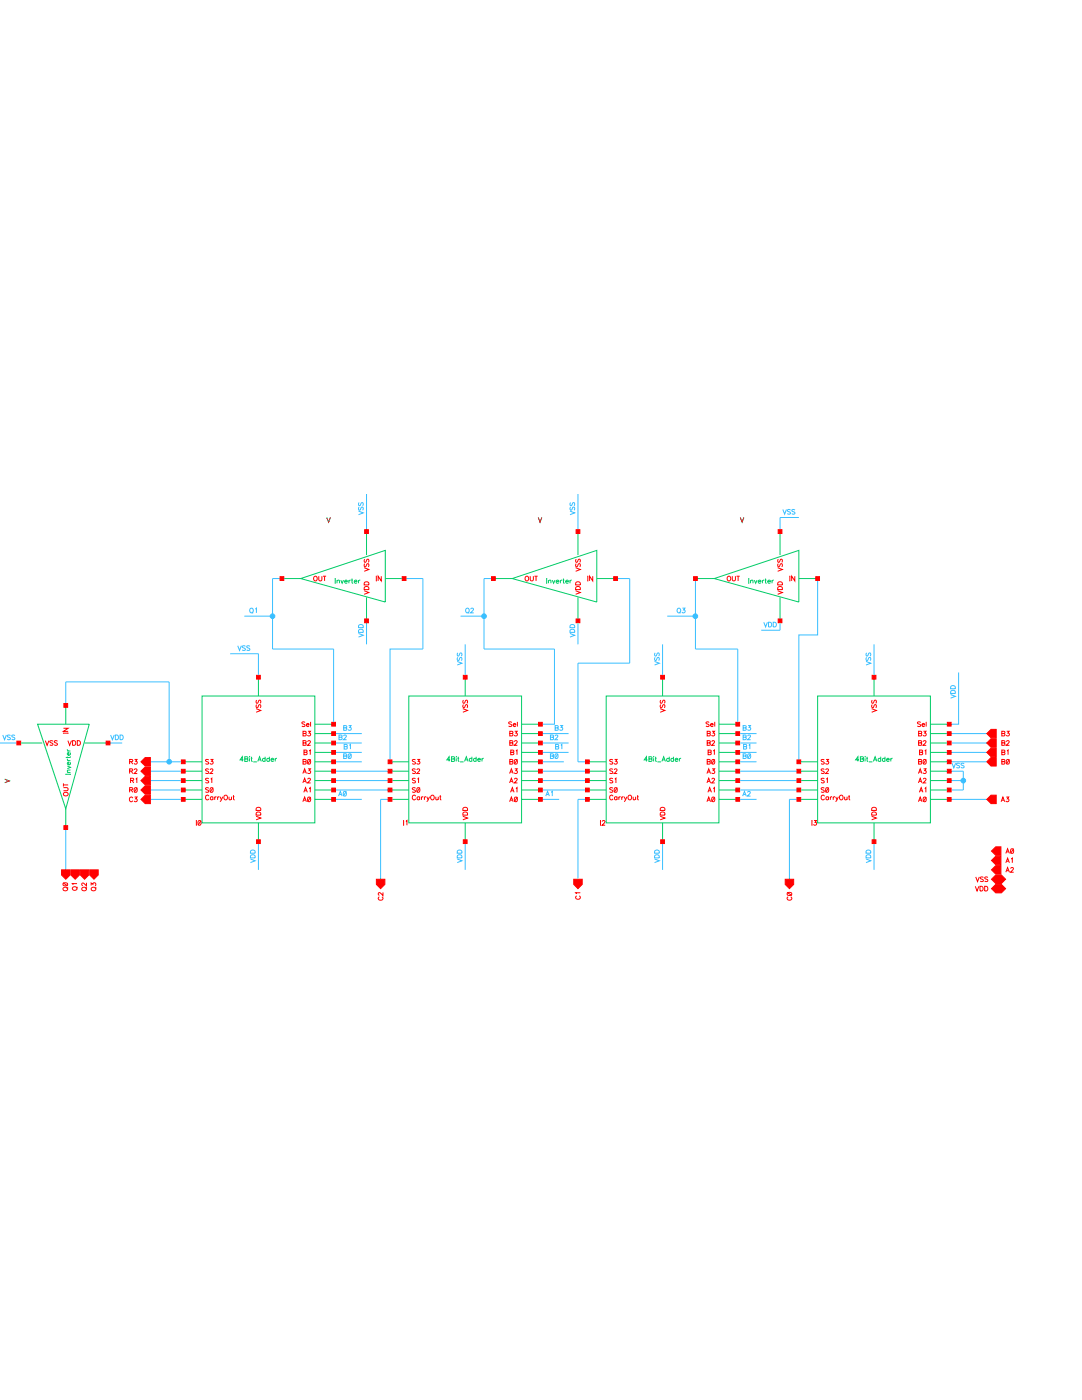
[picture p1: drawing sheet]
<svg xmlns="http://www.w3.org/2000/svg" width="216mm" height="279mm" viewBox="0 0 216 279" stroke-linecap="round" stroke-linejoin="round" font-family="sans-serif">
<g fill="none" stroke="#f00" stroke-width=".2">
<path d="M62.7 115.1l.1-.1a.42 .42 0 0 1 .5 .5 .42 .42 0 0 1-.6 .3zM63.6 115v.7l.3 .2 .3-.1v-.8M64.5 115h.6M64.8 115v.9M72.7 117.9l.9 .4-.9 .3M72.7 113.3l.9 .4-.9 .3M72.7 117.2a.52 .52 0 0 1 .9 .2v.3h-.9zM72.7 116.3a.53 .53 0 0 1 .9 .1v.3h-.9zM72.8 112.5l-.1 .2 .1 .4 .2-.1 .3-.5 .3 .2-.1 .4M72.8 111.6l-.1 .2 .1 .4 .2-.1 .3-.5 .3 .2-.1 .4M75 115h.2M75 115.9h.2"/>
<path d="M75.1 115v.9M76.1 115v.9l-.6-.9v.9M104.9 115a.42 .42 0 0 1 .6 .5 .42 .42 0 0 1-.6 .3l-.1-.5zM105.8 115v.7l.3 .2 .3-.1v-.8M106.6 115h.7M107 115v.9M114.9 117.9l.9 .4-.9 .3M114.9 113.3l.9 .4-.9 .3M114.9 117.2a.52 .52 0 0 1 .9 .2v.3h-.9zM114.9 116.3a.53 .53 0 0 1 .9 .1v.3h-.9zM115 112.5l-.1 .2 .1 .4 .2-.1 .3-.5 .3 .2-.1 .4M115 111.6l-.1 .2 .1 .4 .2-.1 .3-.5 .3 .2-.1 .4"/>
<path d="M117.2 115h.2M117.2 115.9h.2M117.3 115v.9M118.3 115v.9l-.7-.9v.9M145.2 115.1l.1-.1a.42 .42 0 0 1 .5 .5 .42 .42 0 0 1-.6 .3zM146.1 115v.7l.3 .2 .3-.1v-.8M147 115h.6M147.3 115v.9M155.2 117.9l.9 .4-.9 .3M155.2 113.3l.9 .4-.9 .3M155.3 117.1h.7l.1 .6h-.9zM155.3 116.2h.7l.1 .5h-.9z"/>
<path d="M155.3 112.5l-.1 .2 .1 .4 .2-.1 .4-.5 .2 .2-.1 .4M155.3 111.6l-.1 .2 .1 .4 .2-.1 .4-.5 .2 .2-.1 .4M157.5 115h.2M157.5 115.9h.2M157.6 115v.9M158.6 115v.9l-.6-.9v.9M51.2 139.7l-.1 .3 .1 .4 .3-.1 .3-.6 .2 .3-.1 .4M92.5 139.7l-.1 .3 .1 .4 .2-.1 .3-.6 .3 .3-.1 .4M131.9 139.7l-.2 .3 .2 .4 .2-.1 .3-.6 .3 .3-.2 .4M174.1 139.7l-.2 .3 .2 .4 .2-.1 .3-.6 .3 .3-.2 .4M9 147.8l.4 .9 .4-.9M10.6 147.9l-.3-.1-.4 .1 .1 .3 .6 .3-.3 .2-.4-.1"/>
<path d="M11.5 147.9l-.3-.1-.4 .2 .1 .2 .5 .2 .1 .2-.3 .1-.4-.1M12.7 157.2h.6l.3 .3-.1 .3h-.8M12.7 156.3v.7M12.7 156.6h.9M12.7 145.3h.9l-.9 .7h.9M12.7 146.2v.2M12.7 146.3h.9M12.7 158.3a.49 .49 0 0 1 .5-.2 .49 .49 0 0 1 .4 .5 .47 .47 0 0 1-.6 .3 .47 .47 0 0 1-.3-.6zM13.5 147.8l.4 .9 .4-.9M13.6 146.2v.2M14.5 147.8h.3a.5 .5 0 0 1 .3 .5 .5 .5 0 0 1-.3 .4h-.3zM15.4 147.8h.3a.5 .5 0 0 1 .4 .5 .5 .5 0 0 1-.4 .4h-.3z"/>
<path d="M25.9 157.6h.5l.1-.2-.2-.2h-.4v.9M25.9 153.9l.5-.1 .1-.2-.2-.2h-.4v1M25.9 152h.5l.1-.3-.2-.1h-.4v.9M26.1 155.8l.5-.1v-.3l-.5-.1v1M26.2 157.6l.3 .5M26.2 153.9l.3 .5M26.2 152l.3 .5M26.4 155.8l.3 .5M26.5 159.3l-.1-.2a.42 .42 0 0 0-.6 .5 .42 .42 0 0 0 .6 .3l.1-.1M26.8 153.7l.2-.3 .3 .2-.5 .8h.6M26.8 159.1h.5l-.2 .3a.31 .31 0 0 1 .2 .5 .31 .31 0 0 1-.5-.1M26.8 151.6h.5l-.2 .3a.31 .31 0 0 1 .2 .5 .31 .31 0 0 1-.5-.1"/>
<path d="M26.9 157.2a.43 .43 0 0 1 .5 .5 .43 .43 0 0 1-.5 .4l-.1-.4zM27.1 155.5l.2-.2v1M27.4 157.2l-.6 .9M41.6 155.4l-.2-.1-.4 .1 .1 .3 .5 .3-.2 .3-.4-.2M41.6 157.3l-.2-.1-.4 .1 .1 .2 .5 .2v.3l-.2 .1-.4-.1M41.6 151.7l-.2-.1-.4 .1 .1 .2 .5 .2v.3l-.2 .1-.4-.1M41.6 153.6l-.2-.2-.4 .2 .1 .2 .5 .2v.2l-.2 .2-.4-.2M41.7 158.9l-.1-.2a.42 .42 0 0 0-.6 .5 .42 .42 0 0 0 .6 .3l.1-.1M42 153.7l.1-.3 .4 .2-.6 .8h.6M42 151.6h.5l-.3 .3a.31 .31 0 0 1 .2 .5 .31 .31 0 0 1-.5-.1M42 155.5l.3-.2v1M42 157.2a.43 .43 0 0 1 .5 .5 .43 .43 0 0 1-.5 .4l-.1-.4z"/>
<path d="M42.5 159.1l-.4-.1-.1 .2 .1 .4 .4-.1M42.5 159v.6M42.5 157.2l-.6 .9M42.8 159v.6M43.2 159l-.4 .3M43.4 159v.6M43.8 159h-.2l-.2 .3M43.9 159l.3 .6M44.5 159l-.4 .8-.2 .1M44.9 158.7a.46 .46 0 0 1 .5 .4 .46 .46 0 0 1-.5 .5 .55 .55 0 0 1 0-.9zM45.7 159v.6h.3l.2-.2M46.2 159v.6"/>
<path d="M46.5 159h.3M46.6 158.7v.7l.2 .2M51.1 141.4l.9 .4-.9 .3M51.2 140.6l-.1 .2 .1 .5 .3-.1 .3-.6 .2 .2-.1 .5M60.4 154.4l.4-1 .3 1M60.4 156.3l.4-1 .3 1M60.5 146.4l.6 .1v.2l-.2 .2h-.4v-1l.6 .1v.3l-.2 .1M60.5 148.3l.6 .1v.2l-.2 .1h-.4v-.9l.6 .1v.3l-.2 .1M60.5 152l.6 .1v.2l-.2 .2h-.4v-.9l.6 .1v.2l-.2 .1M60.6 159.7h.4M60.6 154.1h.4M60.6 155.9h.4"/>
<path d="M60.6 158.1l.4-.9 .3 .9M60.7 150.1l.5 .1 .1 .2-.2 .2h-.4v-.9h.5l.1 .3-.2 .1M60.7 157.8h.5M60.9 144.2l-.3-.1-.4 .1 .1 .2 .6 .3-.3 .3-.4-.1M61.1 144.6h.6a.31 .31 0 0 0-.5-.1 .31 .31 0 0 0 0 .5 .31 .31 0 0 0 .5-.1M61.4 148l.1-.1 .3-.1 .1 .3-.5 .6h.6M61.4 155.5l.2-.2 .3 .2-.5 .8h.6M61.4 145.9h.5l-.2 .4a.31 .31 0 0 1 .2 .5 .31 .31 0 0 1-.5-.1M61.5 153.4h.4l-.2 .4a.31 .31 0 0 1 .2 .5 .31 .31 0 0 1-.5-.1M61.5 151.6a.43 .43 0 0 1 .5 .4 .43 .43 0 0 1-.5 .5l-.1-.4zM61.5 159.1a.43 .43 0 0 1 .5 .4 .43 .43 0 0 1-.5 .5l-.1-.4zM61.7 149.9l.2-.2v.9"/>
<path d="M61.7 157.4l.2-.2v.9M62 144.1v.9M62 151.6l-.6 .9M62 159.1l-.6 .9M82.9 155.4l-.2-.1-.4 .1 .1 .3 .5 .3-.2 .3-.4-.2M82.9 157.3l-.2-.1-.4 .1 .1 .2 .5 .4-.2 .2-.4-.1M82.9 151.7l-.2-.1-.4 .1 .1 .2 .5 .3-.2 .3-.4-.1M82.9 153.6l-.2-.2-.4 .2 .1 .2 .5 .3-.2 .3-.4-.2M82.9 158.9l-.1-.2a.42 .42 0 0 0-.5 .5 .42 .42 0 0 0 .6 .3v-.1M83.2 153.7l.2-.3 .3 .2-.5 .8h.6M83.3 151.6h.4l-.2 .3a.31 .31 0 0 1 .2 .5 .31 .31 0 0 1-.5-.1M83.3 155.5l.2-.2v1"/>
<path d="M83.3 157.2a.43 .43 0 0 1 .5 .5 .43 .43 0 0 1-.5 .4l-.1-.4zM83.7 159.1l-.3-.1-.2 .2 .2 .4 .3-.1M83.7 159v.6M83.8 157.2l-.6 .9M84.1 159v.6M84.5 159l-.4 .3M84.7 159v.6M85 159l-.3 .3M85.2 159l.2 .6M85.7 159l-.4 .8-.2 .1M86.1 158.7a.42 .42 0 0 1 .6 .5 .42 .42 0 0 1-.7 .3l-.1-.5zM87 159v.6h.2l.3-.2"/>
<path d="M87.5 159v.6M87.7 159h.3M87.9 158.7v.7l.2 .2M92.4 141.4l.9 .4-.9 .3M92.5 140.6l-.1 .2 .1 .5 .2-.1 .2-.5 .3-.1 .1 .2-.1 .5M101.7 154.4l.3-1 .4 1M101.7 156.3l.3-1 .4 1M101.7 146.4l.6 .1 .1 .2-.3 .2h-.4v-1l.6 .1 .1 .2-.3 .2M101.7 148.3l.6 .1 .1 .2-.3 .1h-.4v-.9l.6 .1 .1 .2-.3 .2M101.7 152l.6 .1 .1 .2-.3 .2h-.4v-.9h.6l.1 .2-.3 .2M101.8 154.1h.5M101.8 155.9h.5"/>
<path d="M101.8 159.7h.5M101.9 158.1l.3-.9 .4 .9M101.9 150.1l.6 .1v.2l-.2 .2h-.4v-.9l.6 .1v.2l-.2 .1M102 157.8h.5M102.1 144.2l-.2-.1-.4 .1 .1 .2 .5 .3-.2 .3-.4-.1M102.4 144.6h.5a.31 .31 0 0 0-.5-.1 .31 .31 0 0 0 0 .5 .31 .31 0 0 0 .5-.1M102.7 155.5l.1-.2 .4 .2-.6 .8h.6M102.7 148v-.1l.3-.1 .2 .3-.6 .6h.6M102.7 145.9h.5l-.3 .4a.31 .31 0 0 1 .3 .5 .31 .31 0 0 1-.6-.1M102.7 153.4h.5l-.3 .4a.31 .31 0 0 1 .3 .5 .31 .31 0 0 1-.6-.1M102.7 151.6a.43 .43 0 0 1 .5 .4 .43 .43 0 0 1-.5 .5l-.1-.4zM102.8 159.1a.43 .43 0 0 1 .5 .4 .43 .43 0 0 1-.5 .5l-.2-.4z"/>
<path d="M102.9 149.9l.3-.2v.9M102.9 157.4l.3-.2v.9M103.2 144.1v.9M103.2 151.6l-.6 .9M103.2 159.1l-.6 .9M122.3 151.7l-.2-.1-.5 .1 .1 .2 .5 .2 .1 .3-.2 .1-.4-.1M122.3 153.6l-.2-.2-.4 .2v.2l.6 .3-.2 .3-.4-.2M122.3 155.4l-.2-.1-.4 .1v.3l.6 .3-.2 .3-.4-.2M122.3 157.3l-.2-.1-.4 .1v.2l.5 .3 .1 .2-.2 .1-.4-.1M122.3 158.9l-.1-.2a.42 .42 0 0 0-.6 .5 .42 .42 0 0 0 .7 .3v-.1M122.6 153.7l.2-.3 .3 .2-.6 .8h.7M122.6 151.6h.5l-.2 .3a.31 .31 0 0 1 .2 .5 .31 .31 0 0 1-.6-.1"/>
<path d="M122.7 157.2a.43 .43 0 0 1 .5 .5 .43 .43 0 0 1-.5 .4l-.2-.4zM122.7 155.5l.2-.2v1M123.1 159.1l-.4-.1-.1 .2 .2 .4 .3-.1M123.1 159v.6M123.2 157.2l-.7 .9M123.5 159v.6M123.8 159h-.2l-.1 .3M124.1 159v.6M124.4 159l-.3 .3M124.6 159l.2 .6M125.1 159l-.4 .8-.2 .1M125.5 158.7a.42 .42 0 0 1 .5 .5 .42 .42 0 0 1-.6 .3l-.1-.5z"/>
<path d="M126.3 159l.1 .6h.2l.2-.2M126.8 159v.6M127.1 159h.3M127.2 158.7v.7l.3 .2M131.7 141.4l1 .4-1 .3M131.9 140.6l-.2 .2 .2 .5 .2-.1 .2-.5 .2-.1 .2 .2-.2 .5M141.1 154.4l.3-1 .4 1M141.1 156.3l.3-1 .4 1M141.1 146.4l.6 .1v.2l-.2 .2h-.4v-1l.5 .1 .1 .2-.2 .2M141.1 148.3l.6 .1v.2l-.2 .1h-.4v-.9l.6 .1v.2l-.2 .2M141.1 152l.6 .1v.2l-.2 .2h-.4v-.9h.5l.1 .2-.2 .2M141.2 159.7h.4"/>
<path d="M141.2 154.1h.4M141.2 155.9h.4M141.3 158.1l.3-.9 .4 .9M141.3 150.1l.6 .1v.2l-.2 .2h-.4v-.9l.6 .1v.2l-.2 .1M141.4 157.8h.4M141.5 144.2l-.2-.1-.4 .1 .1 .2 .5 .3-.2 .3-.4-.1M141.8 144.6h.5a.31 .31 0 0 0-.5-.1 .31 .31 0 0 0 0 .5 .31 .31 0 0 0 .5-.1M142 148l.1-.1 .3-.1 .2 .3-.6 .6h.6M142 155.5l.2-.2 .4 .2-.6 .8h.6M142.1 145.9h.5l-.3 .4a.31 .31 0 0 1 .2 .5 .31 .31 0 0 1-.5-.1M142.1 153.4h.5l-.3 .4a.31 .31 0 0 1 .2 .5 .31 .31 0 0 1-.5-.1M142.1 159.1a.43 .43 0 0 1 .5 .4 .43 .43 0 0 1-.5 .5l-.1-.4z"/>
<path d="M142.1 151.6a.43 .43 0 0 1 .5 .4 .43 .43 0 0 1-.5 .5l-.1-.4zM142.3 149.9l.2-.2v.9M142.3 157.4l.2-.2v.9M142.6 144.1v.9M142.6 151.6l-.6 .9M142.6 159.1l-.6 .9M164.5 151.7l-.3-.1-.4 .1 .1 .2 .6 .3-.3 .3-.4-.1M164.5 153.6l-.3-.2-.4 .2 .1 .2 .6 .3-.3 .3-.4-.2M164.5 155.4l-.3-.1-.4 .1 .1 .3 .6 .3-.3 .3-.4-.2M164.5 157.3l-.3-.1-.4 .1 .1 .2 .6 .4-.3 .2-.4-.1M164.5 158.9l-.1-.2a.42 .42 0 0 0-.6 .5 .42 .42 0 0 0 .7 .3v-.1M164.8 153.7l.2-.3 .3 .2-.6 .8h.7"/>
<path d="M164.8 151.6h.5l-.2 .3a.31 .31 0 0 1 .2 .5 .31 .31 0 0 1-.6-.1M164.9 155.5l.2-.2v1M164.9 157.2a.43 .43 0 0 1 .5 .5 .43 .43 0 0 1-.5 .4l-.2-.4zM165.3 159.1l-.4-.1-.1 .2 .1 .4 .4-.1M165.3 159v.6M165.4 157.2l-.7 .9M165.7 159v.6M166 159l-.3 .3M166.3 159v.6M166.6 159l-.3 .3M166.7 159l.3 .6M167.3 159l-.4 .8-.2 .1"/>
<path d="M167.6 158.8l.1-.1a.42 .42 0 0 1 .5 .5 .42 .42 0 0 1-.6 .3zM168.5 159l.1 .6h.2l.2-.2M169 159v.6M169.3 159h.3M169.4 158.7v.7l.3 .2M173.9 141.4l1 .4-1 .3M174.1 140.6l-.2 .2 .2 .5 .2-.1 .2-.5 .2-.1 .2 .2-.2 .5M183.3 154.4l.3-1 .4 1M183.3 156.3l.3-1 .4 1M183.3 146.4l.6 .1v.2l-.2 .2h-.4v-1l.5 .1 .1 .2-.2 .2M183.3 148.3l.6 .1v.2l-.2 .1h-.4v-.9l.6 .1v.3l-.2 .1M183.3 152l.6 .1v.2l-.2 .2h-.4v-.9h.5l.1 .2-.2 .2"/>
<path d="M183.4 159.7h.4M183.4 154.1h.4M183.4 155.9h.4M183.4 158.1l.4-.9 .4 .9M183.5 150.1l.6 .1v.2l-.2 .2h-.4v-.9h.5l.1 .3-.2 .1M183.6 157.8h.4M183.7 144.2l-.2-.1-.4 .1 .1 .2 .5 .3-.2 .3-.4-.1M184 144.6h.5a.3 .3 0 0 0-.3-.2 .3 .3 0 0 0-.3 .3 .3 .3 0 0 0 .3 .3l.3-.1M184.2 148l.1-.1 .3-.1 .2 .3-.6 .6h.6M184.2 155.5l.2-.2 .4 .2-.6 .8h.6M184.3 145.9h.5l-.3 .4a.31 .31 0 0 1 .2 .5 .31 .31 0 0 1-.5-.1M184.3 153.4h.5l-.3 .4a.31 .31 0 0 1 .2 .5 .31 .31 0 0 1-.5-.1"/>
<path d="M184.3 151.6a.43 .43 0 0 1 .5 .4 .43 .43 0 0 1-.5 .5l-.1-.4zM184.3 159.1a.43 .43 0 0 1 .5 .4 .43 .43 0 0 1-.5 .5l-.1-.4zM184.5 149.9l.2-.2v.9M184.5 157.4l.2-.2v.9M184.8 144.1v.9M184.8 151.6l-.6 .9M184.8 159.1l-.6 .9M199.9 159.7h.4M199.9 152l.6 .1v.2l-.2 .2h-.4v-.9h.5l.1 .2-.2 .2M199.9 150.1l.6 .1v.2l-.2 .2h-.4v-.9h.5l.1 .3-.2 .1M199.9 148.3l.6 .1v.2l-.2 .1h-.4v-.9l.6 .1v.2l-.2 .2M199.9 146.4l.6 .1v.2l-.2 .2h-.4v-1l.5 .1 .1 .2-.2 .2"/>
<path d="M200.8 159.1h.5l-.3 .3a.31 .31 0 0 1 .2 .5 .31 .31 0 0 1-.5-.1M200.8 148l.1-.1 .3-.1 .2 .3-.6 .6h.6M200.9 145.9h.5l-.3 .4a.31 .31 0 0 1 .2 .5 .31 .31 0 0 1-.5-.1M200.9 151.6a.43 .43 0 0 1 .5 .4 .43 .43 0 0 1-.5 .5l-.1-.4zM200.9 149.9l.2-.2v.9M201.4 151.6l-.6 .9M12.6 176.2l.9 .6M12.6 177.2a.49 .49 0 0 1 .5-.2 .49 .49 0 0 1 .4 .5 .47 .47 0 0 1-.6 .3 .47 .47 0 0 1-.3-.6zM12.6 176.3a.47 .47 0 0 1 .6-.2 .47 .47 0 0 1 .3 .6 .47 .47 0 0 1-.6 .1 .47 .47 0 0 1-.3-.5zM13.6 177.1l-.3 .3M14.5 177.1a.49 .49 0 0 1 .5-.1 .49 .49 0 0 1 .4 .4 .46 .46 0 0 1-.6 .3 .46 .46 0 0 1-.3-.6zM15.4 176.3h-1l.2 .3"/>
<path d="M15.5 177l-.3 .3M16.4 177.2a.49 .49 0 0 1 .5-.2 .49 .49 0 0 1 .4 .5 .47 .47 0 0 1-.6 .3 .47 .47 0 0 1-.3-.6zM17.3 176.2v.6l-.8-.6-.2 .4 .2 .2M17.3 177.1l-.2 .3M18.2 176.7v-.5l.3 .3a.31 .31 0 0 1 .5-.2 .31 .31 0 0 1-.1 .5M18.2 177.2a.49 .49 0 0 1 .6-.2 .49 .49 0 0 1 .3 .5 .46 .46 0 0 1-.6 .3 .46 .46 0 0 1-.3-.6zM19.2 177.1l-.3 .3M39.1 163.8h.2M39.1 164.7h.2M39.2 163.8v.9M39.6 163.8a.43 .43 0 0 1 .5 .4 .43 .43 0 0 1-.5 .4l-.1-.3zM40.1 163.8l-.6 .9"/>
<path d="M51.1 162.9l.9 .4-.9 .3M51.1 162.2a.52 .52 0 0 1 .9 .2v.3h-.9zM51.1 161.3a.52 .52 0 0 1 .9 .1v.3h-.9zM60.4 160l.4-.9 .3 .9M75.7 179l-.2 .1a.42 .42 0 0 0 .5 .6 .42 .42 0 0 0 .3-.7h-.1M76.4 178.1v.6l-.7-.6-.2 .4 .2 .2M80.4 163.8h.2M80.4 164.7h.2M80.5 163.8v.9M81 163.9l.2-.1v.9M92.4 162.9l.9 .4-.9 .3M92.5 162.1h.7l.1 .6h-.9z"/>
<path d="M92.5 161.2h.7l.1 .5h-.9zM101.7 160l.3-.9 .4 .9M115.1 178.8l-.2 .1a.42 .42 0 0 0 .5 .6 .42 .42 0 0 0 .3-.7h-.1M115.8 178.2h-.9l.1 .2M119.7 163.8h.2M119.7 164.7h.2M119.8 163.8v.9M120.2 164l.2-.2 .3 .1-.6 .8h.7M131.7 162.9l1 .4-1 .3M131.9 162.1h.6l.2 .6h-1zM131.9 161.2h.6l.2 .5h-1zM141.1 160l.3-.9 .4 .9"/>
<path d="M157.1 178.1l.9 .6M157.1 178.2a.47 .47 0 0 1 .6-.2 .47 .47 0 0 1 .2 .6 .47 .47 0 0 1-.5 .2 .47 .47 0 0 1-.3-.6zM157.3 179l-.2 .1a.44 .44 0 0 0 .4 .6 .44 .44 0 0 0 .4-.6l-.1-.1M161.9 163.8h.2M161.9 164.7h.2M162 163.8v.9M162.4 163.8h.5l-.3 .3a.31 .31 0 0 1 .3 .5 .31 .31 0 0 1-.6-.1M173.9 162.9l1 .4-1 .3M174 162.2a.52 .52 0 0 1 .9 .2v.3h-1zM174 161.3a.52 .52 0 0 1 .9 .1v.3h-1zM183.3 160l.3-.9 .4 .9M194.6 176.9l.4 .9 .3-.9"/>
<path d="M194.7 175l.4 .9 .3-.9M195.5 176.9h.4a.5 .5 0 0 1 .3 .4 .5 .5 0 0 1-.3 .5h-.4zM196.2 175.1l-.2-.1-.4 .1 .1 .3 .5 .3-.2 .2-.4-.1M196.5 176.9h.3a.5 .5 0 0 1 .3 .4 .5 .5 0 0 1-.3 .5h-.3zM197.1 175.1l-.2-.1-.4 .1 .1 .3 .5 .3-.2 .2-.4-.1M199.8 160l.3-.9 .4 .9M200.7 174.1l.4-1 .3 1M200.7 172.2l.4-.9 .3 .9M200.7 170.3l.4-.9 .3 .9M200.8 173.8h.5M200.8 171.9h.5M200.8 170h.5"/>
<path d="M201.7 173.4l.2-.3 .3 .2-.6 .8h.7M201.8 171.4l.2-.1v.9M201.8 169.4a.43 .43 0 0 1 .5 .4 .43 .43 0 0 1-.5 .5l-.2-.4zM202.3 169.4l-.7 .9"/>
</g>
<path d="M65.2 103.3l.4 .9 .3-.9M107.4 103.3l.4 .9 .3-.9M147.7 103.3l.4 .9 .3-.9M.9 155.5l1 .4-1 .3" fill="none" stroke="#000" stroke-width=".2"/>
<g fill="none" stroke="#0c6" stroke-width=".2">
<path d="M56.3 115.5h3.7M60 115.5l16.9-5.7v10.4zM66.8 115.5h.2M66.8 116.4h.2M66.9 115.5v.9M67.2 116l.3-.2h.2v.6M67.2 115.8v.6M68 115.8l.3 .6 .2-.6M68.8 116h.5a.3 .3 0 0 0-.4-.1 .3 .3 0 0 0-.1 .4 .3 .3 0 0 0 .4 .1l.1-.1M69.6 115.8v.6M70 115.8l-.4 .2M70.1 115.8h.3"/>
<path d="M70.2 115.5v.7l.3 .2M70.7 116h.5a.3 .3 0 0 0-.4-.1 .3 .3 0 0 0-.1 .4 .3 .3 0 0 0 .4 .1l.1-.1M71.5 115.8v.6M71.9 115.8l-.4 .2M73.1 106.1v4.7M73.1 119.2v4.7M76.9 115.5h3.7M98.5 115.5h3.7M102.2 115.5l16.9-5.7v10.4zM109 115.5h.2M109 116.4h.2M109.1 115.5v.9"/>
<path d="M109.4 116l.3-.2h.2v.6M109.4 115.8v.6M110.2 115.8l.3 .6 .2-.6M111 116h.5a.3 .3 0 0 0-.4-.1 .3 .3 0 0 0-.1 .4 .3 .3 0 0 0 .4 .1l.1-.1M111.8 115.8v.6M112.2 115.8l-.4 .2M112.3 115.8h.3M112.4 115.5v.7l.3 .2M112.9 116h.5a.3 .3 0 0 0-.4-.1 .3 .3 0 0 0-.1 .4 .3 .3 0 0 0 .4 .1l.1-.1M113.7 115.8v.6M114.1 115.8l-.4 .2M115.3 106.1v4.7"/>
<path d="M115.3 119.2v4.7M119.1 115.5h3.7M138.8 115.5h3.7M142.5 115.5l16.9-5.7v10.4zM149.3 115.5h.2M149.3 116.4h.2M149.4 115.5v.9M149.8 116l.2-.2h.2l.1 .6M149.8 115.8v.6M150.5 115.8l.3 .6 .3-.6M151.3 116h.5a.29 .29 0 0 0-.4-.2 .29 .29 0 0 0-.1 .5l.2 .1 .3-.1M152.1 115.8v.6"/>
<path d="M152.5 115.8l-.4 .2M152.6 115.8h.3M152.8 115.5v.7l.2 .2M153.2 116h.5a.3 .3 0 0 0-.4-.1 .3 .3 0 0 0-.1 .4 .3 .3 0 0 0 .4 .1l.1-.1M154 115.8v.6M154.4 115.8l-.4 .2M155.6 106.1v4.7M155.6 119.2v4.7M159.4 115.5h3.7M40.3 138.9h22.5v25.3h-22.5zM51.6 135.2v3.7M81.6 138.9h22.5v25.3h-22.5z"/>
<path d="M92.8 135.2v3.7M121 138.9h22.5v25.3h-22.5zM132.2 135.2v3.7M163.1 138.9h22.6v25.3h-22.6zM174.4 135.2v3.7M3.7 148.3h4.7M7.5 144.5h10.3l-4.7 16.9zM13.1 140.8v3.7M13.1 154.4v.2M13.1 154.5h1M13.4 149.5l.3 .4M13.4 151v.3"/>
<path d="M13.4 149.9h.7M13.4 151.4l.3 .4M13.4 152.9l.7 .2-.7 .3M13.4 154.2h.7M13.4 151.8h.7M13.9 150.2a.29 .29 0 0 1 .1 .4 .29 .29 0 0 1-.4 0 .29 .29 0 0 1 .1-.4v.5M13.9 152.1a.29 .29 0 0 1 .1 .5 .29 .29 0 0 1-.5 0 .29 .29 0 0 1 .1-.5l.1 .5M14.1 151l-.2 .2h-.8M14.1 153.7h-.6l-.1 .2 .2 .3M14.1 154.4v.2M16.9 148.3h4.7M36.6 152h3.7"/>
<path d="M36.6 153.9h3.7M36.6 155.8h3.7M36.6 157.7h3.7M36.6 159.5h3.7M48.6 151.6h-.7l.4-.6v1M48.8 151.5l.6 .1 .1 .2-.3 .2h-.4v-1l.6 .1v.3l-.2 .1M49.8 151.3v.7M49.7 151h.1M50 151.3h.4M50.2 151v.8l.2 .2M50.5 152.1h.8M51.4 152l.4-1 .3 1"/>
<path d="M51.6 151.6h.4M52.9 151.5l-.4-.1-.1 .4 .1 .1 .4-.1M52.9 151v1M53.8 151.5l-.4-.1-.2 .4 .2 .1 .4-.1M53.8 151v1M54.1 151.6h.5a.3 .3 0 0 0-.4-.2 .3 .3 0 0 0-.1 .5 .3 .3 0 0 0 .4 0l.1-.1M54.9 151.3v.7M55.3 151.3l-.3 .1-.1 .2M62.8 148.3h3.8M62.8 144.5h3.8M62.8 146.4h3.8M62.8 150.2h3.8"/>
<path d="M62.8 152h3.8M62.8 153.9h3.8M62.8 155.8h3.8M62.8 157.7h3.8M62.8 159.5h3.8M77.8 152h3.8M77.8 153.9h3.8M77.8 155.8h3.8M77.8 157.7h3.8M77.8 159.5h3.8M89.8 151.6h-.6l.4-.6v1M90.1 151.5l.6 .1v.2l-.2 .2h-.4v-1l.5 .1 .1 .2-.2 .2"/>
<path d="M91 151h.1M91 151.3v.7M91.3 151.3h.3M91.4 151v.8l.3 .2M91.8 152.1h.7M92.7 152l.3-1 .4 1M92.8 151.6h.5M94.2 151.5l-.4-.1-.2 .4 .2 .1 .4-.1M94.2 151v1M95 151.5l-.4-.1-.1 .4 .1 .1 .4-.1M95 151v1M95.3 151.6h.6a.3 .3 0 0 0-.5-.2 .3 .3 0 0 0-.1 .5 .3 .3 0 0 0 .5 0l.1-.1"/>
<path d="M96.2 151.3v.7M96.5 151.3l-.2 .1-.1 .2M104.1 148.3h3.7M104.1 144.5h3.7M104.1 146.4h3.7M104.1 150.2h3.7M104.1 152h3.7M104.1 153.9h3.7M104.1 155.8h3.7M104.1 157.7h3.7M104.1 159.5h3.7M117.2 152h3.8"/>
<path d="M117.2 153.9h3.8M117.2 155.8h3.8M117.2 157.7h3.8M117.2 159.5h3.8M129.2 151.6h-.7l.5-.6v1M129.5 151.5l.6 .1v.2l-.2 .2h-.4v-1l.5 .1 .1 .2-.2 .2M130.4 151.3v.7M130.4 151h.1M130.7 151.3h.3M130.8 151v.8l.2 .2M131.2 152.1h.7M132.1 152l.3-1 .4 1"/>
<path d="M132.2 151.6h.5M133.5 151.5l-.3-.1-.2 .4 .2 .1 .3-.1M133.5 151v1M134.4 151.5l-.4-.1-.1 .4 .1 .1 .4-.1M134.4 151v1M134.7 151.6h.5a.3 .3 0 0 0-.4-.2 .3 .3 0 0 0-.1 .5 .3 .3 0 0 0 .4 0l.1-.1M135.6 151.3v.7M135.9 151.3l-.3 .3M143.5 152h3.7M143.5 153.9h3.7M143.5 155.8h3.7M143.5 157.7h3.7"/>
<path d="M143.5 159.5h3.7M143.5 148.3h3.7M143.5 144.5h3.7M143.5 146.4h3.7M143.5 150.2h3.7M159.4 152h3.7M159.4 153.9h3.7M159.4 155.8h3.7M159.4 157.7h3.7M159.4 159.5h3.7M171.4 151.6h-.7l.5-.6v1M171.7 151.5l.6 .1v.2l-.2 .2h-.4v-1l.5 .1 .1 .2-.2 .2"/>
<path d="M172.6 151h.1M172.6 151.3v.7M172.9 151.3h.3M173 151v.8l.2 .2M173.4 152.1h.7M174.3 152l.3-1 .4 1M174.4 151.6h.4M175.7 151.5l-.3-.1-.2 .4 .2 .1 .3-.1M175.7 151v1M176.6 151.5l-.4-.1-.1 .4 .1 .1 .4-.1M176.6 151v1M176.9 151.6h.5a.3 .3 0 0 0-.4-.2 .3 .3 0 0 0-.1 .5 .3 .3 0 0 0 .4 0l.1-.1"/>
<path d="M177.7 151.3v.7M178.1 151.3l-.2 .1-.2 .2M185.7 148.3h3.7M185.7 144.5h3.7M185.7 146.4h3.7M185.7 150.2h3.7M185.7 152h3.7M185.7 153.9h3.7M185.7 155.8h3.7M185.7 157.7h3.7M185.7 159.5h3.7M13.1 161.4v3.8"/>
<path d="M51.6 164.2v3.8M92.8 164.2v3.8M132.2 164.2v3.8M174.4 164.2v3.8"/>
</g>
<g fill="none" stroke="#39bfff" stroke-width=".2">
<path d="M73.1 98.6v7.5M115.3 98.6v7.5M56.3 115.5h-1.9v7.5h-5.6M71.5 102l1 .4-1 .3M71.7 101.2l-.2 .2 .2 .4 .2-.1 .3-.5 .3 .2-.2 .4M71.7 100.3l-.2 .2 .2 .4 .2-.1 .3-.5 .3 .2-.2 .4M80.6 115.5h3.8v14h-6.6v22.5M98.5 115.5h-1.9v7.5h-4.7M113.7 102l1 .4-1 .3M113.9 101.2l-.2 .2 .2 .4 .2-.1 .2-.5h.2l.2 .2-.2 .4M113.9 100.3l-.2 .2 .2 .4 .2-.1 .3-.5 .3 .2-.2 .4M122.8 115.5h2.8v16.8h-10.3v19.7h1.9"/>
<path d="M138.8 115.5v7.5h-5.7M156.2 101.7l.4 .9 .3-.9M157.7 101.8l-.2-.1-.4 .1 .1 .2 .5 .3v.2l-.2 .1-.4-.1M158.6 101.8l-.2-.1-.4 .1 .1 .2 .5 .3v.2l-.2 .1-.4-.1M159.4 103.3h-3.8v2.8M163.1 115.5v11.2h-3.7v25.3M45.9 130.5h5.7v4.7M47.4 128.9l.4 .9 .4-.9M49 129l-.3-.1-.4 .1 .1 .2 .6 .3-.3 .3-.4-.1M49.9 129l-.3-.1-.4 .1 .1 .2 .6 .3-.3 .3-.4-.1M49.9 121.5l.1-.1a.42 .42 0 0 1 .5 .5 .42 .42 0 0 1-.6 .3zM50.2 122.1l.3 .3"/>
<path d="M50.9 121.5l.3-.1v.9M54.4 123v6.5h12.2v15M71.5 126.4l1 .4-1 .3M71.6 125.8a.52 .52 0 0 1 .9 .1v.3h-1zM71.6 124.8a.52 .52 0 0 1 .9 .2v.3h-1zM73.1 123.9v4.7M91.2 132l1 .4-1 .3M91.4 131.2l-.2 .2 .2 .4 .2-.1 .3-.5 .3 .2-.2 .4M91.4 130.3l-.2 .2 .2 .4 .2-.1 .3-.5 .3 .2-.2 .4M92.8 128.6v6.6M93 121.5l.1-.1a.46 .46 0 0 1 .6 .4 .46 .46 0 0 1-.5 .5 .55 .55 0 0 1-.2-.8zM93.3 122.1l.3 .3"/>
<path d="M93.9 121.6l.2-.2 .4 .1-.6 .8h.6M96.6 123v6.5h14v15h-2.8M113.7 126.4l1 .4-1 .3M113.9 125.7h.6l.2 .5h-1zM113.9 124.7h.6l.2 .6h-1zM115.3 123.9v4.7M130.6 132l1 .4-1 .3M130.7 131.2l-.1 .2 .1 .4 .3-.1 .3-.5 .3 .2-.2 .4M130.7 130.3l-.1 .2 .1 .4 .3-.1 .3-.5 .3 .2-.2 .4M132.2 128.6v6.6M135.2 121.5l.1-.1a.42 .42 0 0 1 .5 .5 .42 .42 0 0 1-.6 .3zM135.5 122.1l.3 .3"/>
<path d="M136.2 121.4h.5l-.3 .3a.31 .31 0 0 1 .2 .5 .31 .31 0 0 1-.5-.1M138.8 123v6.5h8.4v15M152.4 124.2l.4 .9 .3-.9M153.3 124.2h.4a.5 .5 0 0 1 .3 .5 .5 .5 0 0 1-.3 .4h-.4zM154.3 124.2h.3a.5 .5 0 0 1 .3 .5 .5 .5 0 0 1-.3 .4h-.3zM155.6 123.9v1.9h-3.7M172.8 132l.9 .4-.9 .3M172.9 131.2l-.1 .2 .1 .4 .3-.1 .3-.5 .2 .2-.1 .4M172.9 130.3l-.1 .2 .1 .4 .3-.1 .3-.5 .2 .2-.1 .4M174.4 128.6v6.6M189.7 138.6l.9 .4-.9 .3M189.7 137.9a.52 .52 0 0 1 .9 .2v.3h-.9z"/>
<path d="M189.7 137a.53 .53 0 0 1 .9 .1v.4h-.9zM191.3 134.2v10.3h-1.9M0 148.3h3.7M.6 146.7l.3 .9 .4-.9M2.1 146.8l-.2-.1-.5 .1 .1 .2 .6 .4-.2 .2-.5-.1M3 146.8l-.3-.1-.4 .1 .1 .2 .6 .4-.3 .2-.4-.1M13.1 140.8v-4.7h20.7v15.9h-3.8M21.6 148.3h2.8M22.1 146.7l.3 .9 .4-.9M23 146.7h.3a.5 .5 0 0 1 .4 .5 .5 .5 0 0 1-.4 .4h-.3zM24 146.7h.3a.5 .5 0 0 1 .3 .5 .5 .5 0 0 1-.3 .4h-.3zM30 159.5h6.6"/>
<path d="M30 157.7h6.6M30 155.8h6.6M30 153.9h6.6M33.8 152h2.8M66.6 148.3h5.6M66.6 159.5h5.6M66.6 157.7h11.2M66.6 155.8h11.2M66.6 153.9h11.2M66.6 152h5.6M66.6 150.2h5.6M66.6 146.4h5.6"/>
<path d="M67.6 158.9l.3-1 .4 1M67.6 147.1l.6 .1 .1 .2-.3 .2h-.4v-.9h.6l.1 .3-.3 .1M67.7 158.6h.4M68.6 146.9l.2-.2 .3 .2-.6 .7h.7M68.6 145.3h.6v.3l-.2 .1h-.4v-.9l.6 .1v.2l-.2 .2M68.6 150.9l.6 .1v.2l-.2 .2h-.4v-1l.6 .1v.2l-.2 .2M68.6 158a.43 .43 0 0 1 .5 .4 .43 .43 0 0 1-.5 .4l-.1-.3zM68.7 149l.6 .1v.2l-.2 .2h-.4v-.9h.5l.1 .2-.2 .2M69.1 157.9l-.6 1M69.6 144.8h.5l-.3 .4a.31 .31 0 0 1 .2 .5 .31 .31 0 0 1-.5-.1M69.6 150.5a.43 .43 0 0 1 .5 .4 .43 .43 0 0 1-.5 .4l-.1-.3zM69.7 148.7l.2-.1v.9"/>
<path d="M70.1 150.4l-.6 1M77.8 159.5h-1.9v16M107.8 148.3h5.7M107.8 159.5h3.8M107.8 157.7h9.4M107.8 155.8h9.4M107.8 153.9h9.4M107.8 152h4.7M107.8 150.2h5.7M107.8 146.4h5.7M108.9 158.9l.4-1 .3 1M109 158.6h.5"/>
<path d="M109.8 147.1l.6 .1 .1 .2-.3 .2h-.4v-.9l.6 .1v.2l-.2 .1M109.8 150.9l.6 .1 .1 .2-.3 .2h-.4v-1l.6 .1v.3l-.2 .1M110 158.1l.2-.2v1M110.8 146.9l.2-.2 .3 .2-.6 .7h.7M110.8 145.3h.6v.3l-.2 .1h-.4v-.9l.6 .1v.3l-.2 .1M110.9 150.5a.43 .43 0 0 1 .5 .4 .43 .43 0 0 1-.5 .4l-.2-.3zM110.9 149l.5 .1 .1 .2-.2 .2h-.4v-.9l.5 .1v.2l-.1 .1M111.4 150.4l-.7 1M111.8 144.8h.4l-.2 .4a.31 .31 0 0 1 .2 .5 .31 .31 0 0 1-.5-.1M111.9 148.7l.2-.1v.9M117.2 159.5h-1.9v16M147.2 148.3h3.8"/>
<path d="M147.2 159.5h3.8M147.2 157.7h12.2M147.2 155.8h12.2M147.2 153.9h12.2M147.2 152h3.8M147.2 150.2h3.8M147.2 146.4h3.8M148.2 158.9l.3-1 .4 1M148.3 145.3h.6v.3l-.2 .1h-.4v-.9l.6 .1v.3l-.2 .1M148.3 147.1l.6 .1v.2l-.2 .2h-.4v-.9l.6 .1v.2l-.2 .1M148.3 150.9l.6 .1v.2l-.2 .2h-.4v-1l.6 .1v.3l-.2 .1M148.3 158.6h.5"/>
<path d="M148.4 149l.5 .1 .1 .2-.2 .2h-.4v-.9h.5l.1 .2-.2 .2M149.2 158.2l.1-.2 .2-.1 .2 .3-.6 .7h.7M149.2 146.9l.2-.2 .4 .2-.6 .7h.6M149.3 144.8h.5l-.3 .4a.31 .31 0 0 1 .2 .5 .31 .31 0 0 1-.5-.1M149.3 150.5a.43 .43 0 0 1 .5 .4 .43 .43 0 0 1-.5 .4l-.1-.3zM149.4 148.7l.2-.1v.9M149.8 150.4l-.6 1M159.4 159.5h-1.9v16M189.4 153.9h2.8v3.8h-2.8M189.4 155.8h2.8M189.4 148.3h7.5M189.4 159.5h7.5"/>
<path d="M189.4 152h7.5M189.4 150.2h7.5M189.4 146.4h7.5M190 152.3l.3 1 .4-1M191.5 152.4l-.2-.1-.4 .1v.3l.6 .3-.2 .3-.4-.2M192.4 152.4l-.2-.1-.5 .1 .1 .3 .6 .3-.2 .3-.5-.2M13.1 165.2v8.4M50 171.4l.9 .4-.9 .3M50 170.8a.53 .53 0 0 1 .9 .1v.3h-.9zM50 169.8a.52 .52 0 0 1 .9 .2v.3h-.9zM51.6 168v5.6M91.2 171.4l1 .4-1 .3"/>
<path d="M91.3 170.8a.53 .53 0 0 1 .9 .1v.3h-1zM91.3 169.8a.52 .52 0 0 1 .9 .2v.3h-1zM92.8 168v5.6M130.6 171.4l1 .4-1 .3M130.7 170.8a.53 .53 0 0 1 .9 .1v.3h-1zM130.7 169.8a.52 .52 0 0 1 .9 .2v.3h-1zM132.2 168v5.6M172.8 171.4l.9 .4-.9 .3M172.9 170.8a.53 .53 0 0 1 .8 .1v.3h-.9zM172.9 169.8a.52 .52 0 0 1 .8 .2v.3h-.9zM174.4 168v5.6"/>
</g>
<g fill="#39bfff" stroke="#39bfff" stroke-width=".2">
<circle cx="33.8" cy="152" r=".47"/>
<circle cx="54.4" cy="123" r=".47"/>
<circle cx="96.6" cy="123" r=".47"/>
<circle cx="138.7" cy="123" r=".47"/>
<circle cx="192.2" cy="155.8" r=".47"/>
</g>
<g fill="#f00" stroke="#f00" stroke-width=".2">
<path d="M197.8 177.4l.9-.9h1.1l.9 .9-.9 .8h-1.1z"/>
<path d="M156.7 175.5h1.7v1l-.9 .9-.8-.9z"/>
<path d="M114.5 175.5h1.7v1l-.9 .9-.8-.9z"/>
<path d="M75.1 175.5h1.7v1l-.9 .9-.8-.9z"/>
<path d="M197.8 175.5l.9-.9h1.1l.9 .9-.9 .8h-1.1z"/>
<path d="M12.3 173.6h1.7v1l-.9 .9-.8-.9z"/>
<path d="M14.2 173.6h1.6v1l-.8 .9-.8-.9z"/>
<path d="M16 173.6h1.7v1l-.8 .9-.9-.9z"/>
<path d="M17.9 173.6h1.7v1l-.9 .9-.8-.9z"/>
<path d="M197.8 173.6l.9-.8h1v1.6h-1z"/>
<path d="M198.7 170.9h1v1.7h-1l-.9-.9z"/>
<path d="M197.8 169.8l.9-.8h1v1.7h-1z"/>
<path d="M196.9 159.5l.8-.8h1.1v1.7h-1.1z"/>
<path d="M28.1 159.5l.9-.8h1v1.7h-1z"/>
<path d="M29 156.8h1v1.7h-1l-.9-.8z"/>
<path d="M28.1 155.8l.9-.9h1v1.7h-1z"/>
<path d="M28.1 153.9l.9-.8h1v1.6h-1z"/>
<path d="M197.7 151.2h1.1v1.7h-1.1l-.8-.9z"/>
<path d="M29 151.2h1v1.7h-1l-.9-.9z"/>
<path d="M196.9 150.2l.8-.9h1.1v1.7h-1.1z"/>
<path d="M197.7 147.4h1.1v1.7h-1.1l-.8-.8z"/>
<path d="M196.9 146.4l.8-.8h1.1v1.7h-1.1z"/>
<path d="M12.7 140.4h.8v.8h-.8z"/>
<path d="M3.4 147.9h.7v.8h-.7z"/>
<path d="M21.2 147.9h.7v.8h-.7z"/>
<path d="M12.7 164.8h.8v.7h-.8z"/>
<path d="M66.2 159.2h.7v.7h-.7z"/>
<path d="M66.2 157.3h.7v.7h-.7z"/>
<path d="M66.2 155.4h.7v.8h-.7z"/>
<path d="M66.2 153.5h.7v.8h-.7z"/>
<path d="M66.2 151.7h.7v.7h-.7z"/>
<path d="M66.2 149.8h.7v.7h-.7z"/>
<path d="M66.2 147.9h.7v.8h-.7z"/>
<path d="M66.2 146h.7v.8h-.7z"/>
<path d="M66.2 144.2h.7v.7h-.7z"/>
<path d="M51.2 134.8h.7v.7h-.7z"/>
<path d="M51.2 167.6h.7v.7h-.7z"/>
<path d="M36.2 159.2h.7v.7h-.7z"/>
<path d="M36.2 157.3h.7v.7h-.7z"/>
<path d="M36.2 155.4h.7v.8h-.7z"/>
<path d="M36.2 153.5h.7v.8h-.7z"/>
<path d="M36.2 151.7h.7v.7h-.7z"/>
<path d="M107.5 159.2h.7v.7h-.7z"/>
<path d="M107.5 157.3h.7v.7h-.7z"/>
<path d="M107.5 155.4h.7v.8h-.7z"/>
<path d="M107.5 153.5h.7v.8h-.7z"/>
<path d="M107.5 151.7h.7v.7h-.7z"/>
<path d="M107.5 149.8h.7v.7h-.7z"/>
<path d="M107.5 147.9h.7v.8h-.7z"/>
<path d="M107.5 146h.7v.8h-.7z"/>
<path d="M107.5 144.2h.7v.7h-.7z"/>
<path d="M92.5 134.8h.7v.7h-.7z"/>
<path d="M92.5 167.6h.7v.7h-.7z"/>
<path d="M77.4 159.2h.8v.7h-.8z"/>
<path d="M77.4 157.3h.8v.7h-.8z"/>
<path d="M77.4 155.4h.8v.8h-.8z"/>
<path d="M77.4 153.5h.8v.8h-.8z"/>
<path d="M77.4 151.7h.8v.7h-.8z"/>
<path d="M146.8 159.2h.8v.7h-.8z"/>
<path d="M146.8 157.3h.8v.7h-.8z"/>
<path d="M146.8 155.4h.8v.8h-.8z"/>
<path d="M146.8 153.5h.8v.8h-.8z"/>
<path d="M146.8 151.7h.8v.7h-.8z"/>
<path d="M146.8 149.8h.8v.7h-.8z"/>
<path d="M146.8 147.9h.8v.8h-.8z"/>
<path d="M146.8 146h.8v.8h-.8z"/>
<path d="M146.8 144.2h.8v.7h-.8z"/>
<path d="M131.8 134.8h.8v.7h-.8z"/>
<path d="M131.8 167.6h.8v.7h-.8z"/>
<path d="M116.8 159.2h.8v.7h-.8z"/>
<path d="M116.8 157.3h.8v.7h-.8z"/>
<path d="M116.8 155.4h.8v.8h-.8z"/>
<path d="M116.8 153.5h.8v.8h-.8z"/>
<path d="M116.8 151.7h.8v.7h-.8z"/>
<path d="M189 159.2h.8v.7h-.8z"/>
<path d="M189 157.3h.8v.7h-.8z"/>
<path d="M189 155.4h.8v.8h-.8z"/>
<path d="M189 153.5h.8v.8h-.8z"/>
<path d="M189 151.7h.8v.7h-.8z"/>
<path d="M189 149.8h.8v.7h-.8z"/>
<path d="M189 147.9h.8v.8h-.8z"/>
<path d="M189 146h.8v.8h-.8z"/>
<path d="M189 144.2h.8v.7h-.8z"/>
<path d="M174 134.8h.8v.7h-.8z"/>
<path d="M174 167.6h.8v.7h-.8z"/>
<path d="M159 159.2h.8v.7h-.8z"/>
<path d="M159 157.3h.8v.7h-.8z"/>
<path d="M159 155.4h.8v.8h-.8z"/>
<path d="M159 153.5h.8v.8h-.8z"/>
<path d="M159 151.7h.8v.7h-.8z"/>
<path d="M80.3 115.1h.7v.7h-.7z"/>
<path d="M72.8 105.7h.7v.8h-.7z"/>
<path d="M72.8 123.5h.7v.8h-.7z"/>
<path d="M55.9 115.1h.7v.7h-.7z"/>
<path d="M122.5 115.1h.7v.7h-.7z"/>
<path d="M115 105.7h.7v.8h-.7z"/>
<path d="M115 123.5h.7v.8h-.7z"/>
<path d="M98.1 115.1h.7v.7h-.7z"/>
<path d="M162.8 115.1h.7v.7h-.7z"/>
<path d="M155.3 105.7h.7v.8h-.7z"/>
<path d="M155.3 123.5h.7v.8h-.7z"/>
<path d="M138.4 115.1h.7v.7h-.7z"/>
</g>
</svg>
